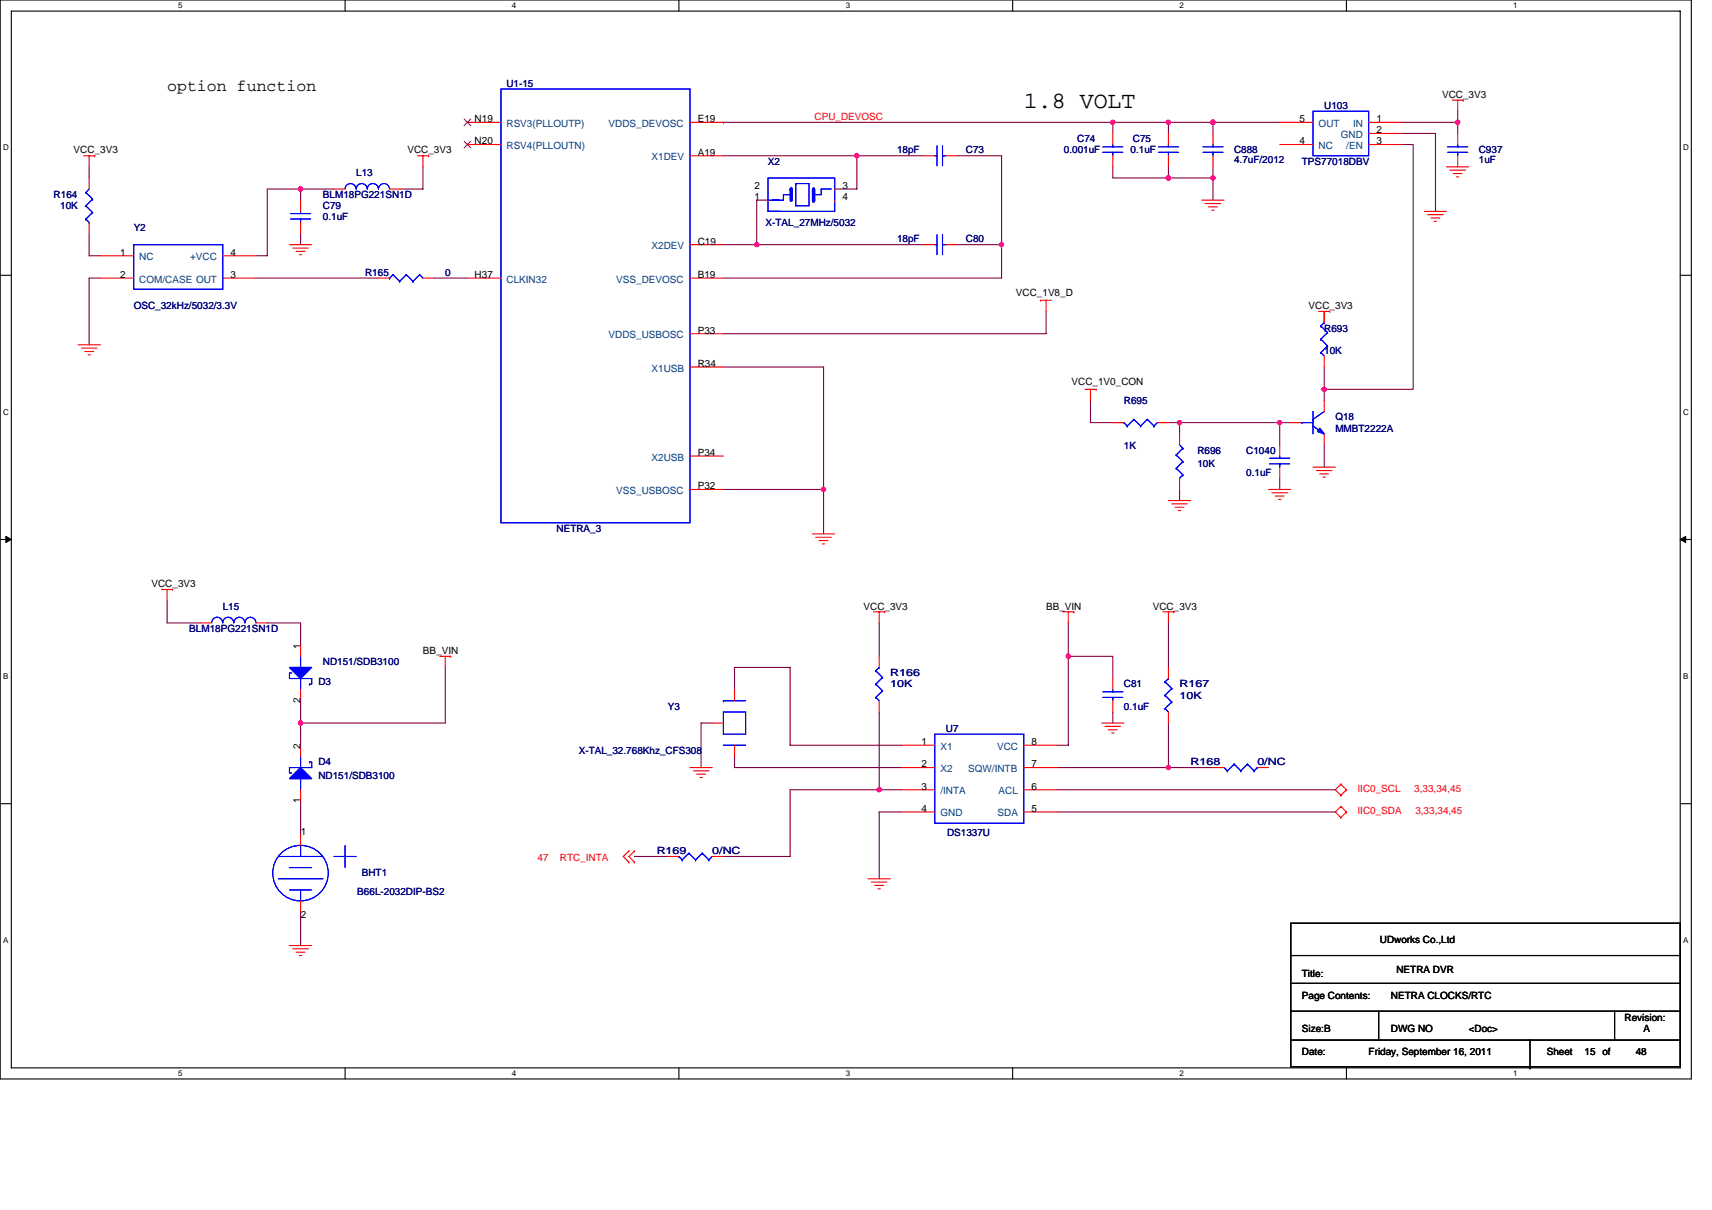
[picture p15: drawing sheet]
<svg xmlns="http://www.w3.org/2000/svg" width="297mm" height="210mm" viewBox="0 0 297 210" stroke-linecap="round" stroke-linejoin="round" font-family="sans-serif">
<defs><g id="words">
<text font-size="4" x="177.6" y="18.7">1.8 VOLT</text>
<text font-size="2.9" x="29" y="15.8">option function</text>
<g font-size="1.7" fill="#000080">
<text x="87.9" y="15">U1-15</text>
<text x="229.8" y="18.9">U103</text>
<text x="133.2" y="28.6">X2</text>
<text x="155.6" y="26.6">18pF</text>
<text x="167.6" y="26.6">C73</text>
<text x="184.6" y="26.6">0.001uF</text>
<text x="186.9" y="24.7">C74</text>
<text x="196.2" y="26.6">0.1uF</text>
<text x="196.6" y="24.7">C75</text>
<text x="214.1" y="26.6">C888</text>
<text x="214.1" y="28.4">4.7uF/2012</text>
<text x="225.9" y="28.6">TPS77018DBV</text>
<text x="256.6" y="26.6">C937</text>
<text x="256.6" y="28.4">1uF</text>
<text x="9.3" y="34.4">R164</text>
<text x="56" y="34.4">BLM18PG221SN1D</text>
<text x="61.8" y="30.5">L13</text>
<text x="10.5" y="36.3">10K</text>
<text x="23.2" y="40.2">Y2</text>
<text x="56" y="36.3">C79</text>
<text x="56" y="38.2">0.1uF</text>
<text x="132.8" y="39.2">X-TAL_27MHz/5032</text>
<text x="63.3" y="47.9">R165</text>
<text x="77.3" y="47.9">0</text>
<text x="155.6" y="42.1">18pF</text>
<text x="167.6" y="42.1">C80</text>
<text x="23.2" y="53.7">OSC_32kHz/5032/3.3V</text>
<text x="229.8" y="57.5">R693</text>
<text x="229.8" y="61.4">10K</text>
<text x="195" y="70.1">R695</text>
<text x="195" y="78">1K</text>
<text x="231.7" y="73">Q18</text>
<text x="231.7" y="74.9">MMBT2222A</text>
<text x="207.7" y="78.8">R696</text>
<text x="207.7" y="81.1">10K</text>
<text x="216.2" y="78.8">C1040</text>
<text x="216.2" y="82.6">0.1uF</text>
<text x="96.6" y="92.3">NETRA_3</text>
<text x="38.6" y="105.8">L15</text>
<text x="32.8" y="109.6">BLM18PG221SN1D</text>
<text x="55.2" y="118.9">D3</text>
<text x="56" y="115.4">ND151/SDB3100</text>
<text x="154.5" y="117.4">R166</text>
<text x="154.5" y="119.3">10K</text>
<text x="195" y="119.3">C81</text>
<text x="204.7" y="119.3">R167</text>
<text x="115.9" y="123.1">Y3</text>
<text x="195" y="123.1">0.1uF</text>
<text x="204.7" y="121.2">10K</text>
<text x="100.4" y="130.9">X-TAL_32.768Khz_CFS308</text>
<text x="164.1" y="127">U7</text>
<text x="55.2" y="132.8">D4</text>
<text x="55.2" y="135.1">ND151/SDB3100</text>
<text x="206.6" y="132.8">R168</text>
<text x="218.2" y="132.8">0/NC</text>
<text x="113.9" y="148.3">R169</text>
<text x="123.6" y="148.3">0/NC</text>
<text x="164.3" y="145.2">DS1337U</text>
<text x="62" y="155.4">B66L-2032DIP-BS2</text>
<text x="62.8" y="152.1">BHT1</text>
</g>
<g font-size="1.7">
<text x="250.2" y="17">VCC_3V3</text>
<text x="82.4" y="21.2">N19</text>
<text x="121.1" y="21.2">E19</text>
<text x="225.5" y="21.2">5</text>
<text x="238.8" y="21.2">1</text>
<text x="238.8" y="23.1">2</text>
<text x="12.8" y="26.6">VCC_3V3</text>
<text x="70.7" y="26.6">VCC_3V3</text>
<text x="82.4" y="25.1">N20</text>
<text x="121.1" y="27">A19</text>
<text x="225.5" y="25.1">4</text>
<text x="238.8" y="25.1">3</text>
<text x="130.9" y="32.8">2</text>
<text x="130.9" y="34.7">1</text>
<text x="146.2" y="32.8">3</text>
<text x="146.2" y="34.7">4</text>
<text x="20.9" y="44.4">1</text>
<text x="40" y="44.4">4</text>
<text x="121.1" y="42.4">C19</text>
<text x="20.9" y="48.2">2</text>
<text x="40" y="48.2">3</text>
<text x="82.4" y="48.2">H37</text>
<text x="121.1" y="48.2">B19</text>
<text x="176.3" y="51.4">VCC_1V8_D</text>
<text x="227.1" y="53.7">VCC_3V3</text>
<text x="121.1" y="57.9">P33</text>
<text x="121.1" y="63.7">R34</text>
<text x="185.9" y="66.8">VCC_1V0_CON</text>
<text x="121.1" y="79.1">P34</text>
<text x="121.1" y="84.9">P32</text>
<text x="26.3" y="101.9">VCC_3V3</text>
<text x="149.8" y="105.8">VCC_3V3</text>
<text x="181.5" y="105.8">BB_VIN</text>
<text x="200" y="105.8">VCC_3V3</text>
<text x="52.1" y="112.5" transform="rotate(-90 52.1 112.5)">1</text>
<text x="73.4" y="113.5">BB_VIN</text>
<text x="52.1" y="122" transform="rotate(-90 52.1 122)">2</text>
<text x="52.1" y="129.9" transform="rotate(-90 52.1 129.9)">2</text>
<text x="159.9" y="129.3">1</text>
<text x="179" y="129.3">8</text>
<text x="159.9" y="133.2">2</text>
<text x="159.9" y="137">3</text>
<text x="179" y="137">6</text>
<text x="179" y="133.2">7</text>
<text x="52.1" y="139.4" transform="rotate(-90 52.1 139.4)">1</text>
<text x="159.9" y="140.9">4</text>
<text x="179" y="140.9">5</text>
<text x="52.2" y="145">1</text>
<text x="52.2" y="159.3">2</text>
<text x="239.4" y="163.7">UDworks Co.,Ltd</text>
<text x="225.9" y="169.5">Title:</text>
<text x="225.9" y="173.4">Page Contents:</text>
<text x="241.3" y="173.4">NETRA CLOCKS/RTC</text>
<text x="242.3" y="168.9">NETRA DVR</text>
<text x="225.9" y="179.1">Size:B</text>
<text x="241.3" y="179.1">DWG NO</text>
<text x="254.8" y="179.1">&lt;Doc&gt;</text>
<text x="281.9" y="177.2">Revision:</text>
<text x="285.2" y="179.1">A</text>
<text x="225.9" y="183">Date:</text>
<text x="237.5" y="183">Friday, September 16, 2011</text>
<text x="268.4" y="183">Sheet</text>
<text x="274.9" y="183">15 of</text>
<text x="283.8" y="183">48</text>
</g>
<g font-size="1.7" fill="#004080">
<text x="87.9" y="22">RSV3(PLLOUTP)</text>
<text x="105.6" y="22">VDDS_DEVOSC</text>
<text x="228.8" y="22">OUT</text>
<text x="232.6" y="23.9">GND</text>
<text x="234.8" y="22">IN</text>
<text x="87.9" y="25.9">RSV4(PLLOUTN)</text>
<text x="113" y="27.8">X1DEV</text>
<text x="228.8" y="25.9">NC</text>
<text x="233.6" y="25.9">/EN</text>
<text x="24.2" y="45.2">NC</text>
<text x="33" y="45.2">+VCC</text>
<text x="113" y="43.2">X2DEV</text>
<text x="24.2" y="49">COM/CASE OUT</text>
<text x="87.9" y="49">CLKIN32</text>
<text x="106.9" y="49">VSS_DEVOSC</text>
<text x="105.6" y="58.7">VDDS_USBOSC</text>
<text x="113" y="64.5">X1USB</text>
<text x="113" y="79.9">X2USB</text>
<text x="106.9" y="85.7">VSS_USBOSC</text>
<text x="163.2" y="130.1">X1</text>
<text x="173" y="130.1">VCC</text>
<text x="163.2" y="134">X2</text>
<text x="163.2" y="137.8">/INTA</text>
<text x="168" y="134">SQW/INTB</text>
<text x="173.3" y="137.8">ACL</text>
<text x="163.2" y="141.7">GND</text>
<text x="173.1" y="141.7">SDA</text>
</g>
<g font-size="1.7" fill="#f00">
<text x="141.3" y="20.8">CPU_DEVOSC</text>
<text x="235.5" y="137.4">IIC0_SCL</text>
<text x="245.4" y="137.4">3,33,34,45</text>
<text x="235.5" y="141.3">IIC0_SDA</text>
<text x="245.6" y="141.3">3,33,34,45</text>
<text x="93.3" y="149.4">47</text>
<text x="97.1" y="149.4">RTC_INTA</text>
</g>
<g font-size="1.4">
<text x="30.9" y="1.5">5</text>
<text x="88.8" y="1.5">4</text>
<text x="146.7" y="1.5">3</text>
<text x="204.7" y="1.5">2</text>
<text x="262.6" y="1.5">1</text>
<text x=".5" y="26.1">D</text>
<text x="292" y="26.1">D</text>
<text x=".5" y="71.9">C</text>
<text x="292" y="71.9">C</text>
<text x=".5" y="117.8">B</text>
<text x="292" y="117.8">B</text>
<text x=".5" y="163.6">A</text>
<text x="292" y="163.6">A</text>
<text x="30.9" y="186.8">5</text>
<text x="88.8" y="186.8">4</text>
<text x="146.7" y="186.8">3</text>
<text x="204.7" y="186.8">2</text>
<text x="262.6" y="186.8">1</text>
</g>
</g></defs>
<path d="M0 0h293.5v187.2h-293.5zM2 1.9h289.5v183.4h-289.5z" fill="none" stroke="#000" stroke-width=".19"/>
<g fill="#fff">
<path d="M30.9 .2h.8v1.6h-.8z"/>
<path d="M30.9 185.5h.8v1.6h-.8z"/>
</g>
<path d="M59.9 0v1.9M59.9 185.3v1.9" fill="none" stroke="#000" stroke-width=".19"/>
<g fill="#fff">
<path d="M88.8 .2h.8v1.6h-.8z"/>
<path d="M88.8 185.5h.8v1.6h-.8z"/>
</g>
<path d="M117.8 0v1.9M117.8 185.3v1.9" fill="none" stroke="#000" stroke-width=".19"/>
<g fill="#fff">
<path d="M146.7 .2h.8v1.6h-.8z"/>
<path d="M146.7 185.5h.8v1.6h-.8z"/>
</g>
<path d="M175.7 0v1.9M175.7 185.3v1.9" fill="none" stroke="#000" stroke-width=".19"/>
<g fill="#fff">
<path d="M204.7 .2h.7v1.6h-.7z"/>
<path d="M204.7 185.5h.7v1.6h-.7z"/>
</g>
<path d="M233.6 0v1.9M233.6 185.3v1.9" fill="none" stroke="#000" stroke-width=".19"/>
<g fill="#fff">
<path d="M262.6 .2h.7v1.6h-.7z"/>
<path d="M262.6 185.5h.7v1.6h-.7z"/>
<path d="M.5 24.8h1v1.6h-1z"/>
<path d="M292 24.8h1v1.6h-1z"/>
<path d="M.5 70.7h1v1.5h-1z"/>
<path d="M292 70.7h1v1.5h-1z"/>
</g>
<path d="M0 47.8h2M291.5 47.8h2" fill="none" stroke="#000" stroke-width=".19"/>
<g fill="#fff">
<path d="M.5 116.5h.9v1.6h-.9z"/>
<path d="M292 116.5h.9v1.6h-.9z"/>
</g>
<path d="M0 93.6h2M291.5 93.6h2" fill="none" stroke="#000" stroke-width=".19"/>
<path d="M1 93.1l1 .5-1 .5zM291.5 93.6l1-.5v1z" fill="#000" stroke="#000" stroke-width=".17"/>
<g fill="#fff">
<path d="M.5 162.4h.9v1.5h-.9z"/>
<path d="M292 162.4h.9v1.5h-.9z"/>
</g>
<path d="M0 139.5h2M291.5 139.5h2M224 160.2h67.5v24.9h-67.5zM224 165.8h67.5M224 175.5h.1M224 175.5h67.5M224.2 170.6h67.3M239.2 175.5v5M280.1 175.5v5M224.2 180.5h67.3M265.5 185.3h.1M265.5 180.5v4.8" fill="none" stroke="#000" stroke-width=".19"/>
<g fill="none" stroke="#800040" stroke-width=".19">
<path d="M252.9 19.3v1.9h-9.6M15.5 29v1.9M52.2 32.8h-5.8v11.6h-2M52.2 32.8h.1M52.2 32.8h5.8M52.2 32.8v1.9M73.4 29v3.8h-3.9M125.5 21.2h.1M125.5 27h23.2M125.5 21.2h85M133.2 34.7h-1.9v7.8M148.7 27h.1"/>
<path d="M148.7 27v5.8h-3.9M148.7 27h11.5M166 27h7.8v15.5M193.1 21.2v2M193.1 29v1.9h9.6M193.1 21.2h.1M202.7 29h.1M202.7 21.2v2M202.7 21.2h.1M202.7 30.9h.1M202.7 29v1.9M202.7 30.9h7.8"/>
<path d="M210.5 30.9h.1M210.5 21.2h11.5M210.5 21.2h.1M210.5 29v1.9M210.5 21.2v2M210.5 30.9v3.8M243.3 23.2h5.8v13.5M243.3 25.1h1.9v42.5h-15.4M252.9 21.2h.1M252.9 21.2v2M15.5 40.5v3.9h1.9M17.4 48.3h-1.9v11.5"/>
<path d="M44.4 48.3h21.3M52.2 40.5v2M75.3 48.3h5.8M125.5 42.5h5.8M131.3 42.5h.1M131.3 42.5h28.9M166 42.5h7.8M173.8 42.5v5.8h-48.3M173.8 42.5h.1M181.5 54v3.9h-56M229.8 54v2M125.5 63.7h17.4v21.2"/>
<path d="M189.2 69.5v3.8h3.9M202.7 73.3h2M204.7 73.3h17.3v3.9M204.7 73.3h.1M204.7 73.3v2M222 73.3h2M229.8 67.6v1.9M229.8 77.2v3.9M229.8 63.7v3.9M229.8 67.6h.1M125.5 84.9h17.4M142.9 84.9h.1"/>
<path d="M142.9 84.9v7.7M204.7 84.9v2M222 83v1.9M29 104.2v3.9h5.8M46.4 108.1h5.8v3.9M77.3 115.8v9.7h-25.1M127.4 119.7v-3.9h9.7v13.5h19.3M152.5 108.1v5.8M185.4 113.9v15.4h-2M185.4 113.9h.1M185.4 108.1v5.8h7.7v3.9M202.7 108.1v7.7"/>
<path d="M52.2 139v5.8M52.2 125.5h.1M52.2 121.6v3.9M52.2 125.5v3.8M123.6 125.5h-2v7.7M127.4 131.3v1.9h29M152.5 137.1h.1M152.5 137.1h-15.4v11.5h-11.6M152.5 123.5v13.6M152.5 137.1h3.9M183.4 137.1h48.3M183.4 133.2h19.3"/>
<path d="M193.1 123.5v2M202.7 133.2h.1M202.7 125.5v7.7M202.7 133.2h7.8M52.2 158.3v5.8M110.1 148.6h5.8M156.4 140.9h-3.9v11.6M183.4 140.9h48.3"/>
</g>
<g fill="#f0f" stroke="#f0f" stroke-width=".19">
<circle cx="52.1" cy="32.8" r=".38"/>
<circle cx="148.7" cy="27" r=".38"/>
<circle cx="131.3" cy="42.4" r=".38"/>
<circle cx="173.8" cy="42.4" r=".38"/>
<circle cx="210.4" cy="30.9" r=".38"/>
<circle cx="202.7" cy="30.9" r=".38"/>
<circle cx="210.4" cy="21.2" r=".38"/>
<circle cx="202.7" cy="21.2" r=".38"/>
<circle cx="142.9" cy="84.9" r=".38"/>
<circle cx="252.9" cy="21.2" r=".38"/>
<circle cx="52.1" cy="125.5" r=".38"/>
<circle cx="152.5" cy="137" r=".38"/>
<circle cx="202.7" cy="133.2" r=".38"/>
<circle cx="185.3" cy="113.9" r=".38"/>
<circle cx="222" cy="73.3" r=".38"/>
<circle cx="204.6" cy="73.3" r=".38"/>
<circle cx="229.7" cy="67.6" r=".38"/>
<circle cx="193.1" cy="21.2" r=".38"/>
</g>
<g fill="none" stroke="#f00" stroke-width=".19">
<path d="M251.9 17.4h2M252.9 17.4v1.9M253.9 17.4h.1M14.5 27h1.9M15.5 27v2M15.5 30.9v1.9M15.5 38.6v1.9M16.4 27h.1M52.2 34.7v2M52.2 38.6v1.9M58 32.8h1.9M67.6 32.8h1.9"/>
<path d="M72.4 27h2M73.4 27v2M74.4 27h.1M81.1 25.1h5.8M81.1 21.2h5.8M119.7 27h5.8M119.7 21.2h5.8M133.2 32.8h.1M133.2 34.7h.1M144.8 32.8h.1M144.8 34.7h.1M160.2 27h2"/>
<path d="M164.1 27h1.9M193.1 23.2v1.9M193.1 27v2M202.7 23.2v1.9M202.7 27v2M208.5 34.7h3.9M209.1 35.3h2.7M209.7 35.9h1.5M210.2 36.5h.4M210.5 23.2v1.9M210.5 27v2M222 25.1h5.8"/>
<path d="M222 21.2h5.8M237.5 25.1h5.8M237.5 21.2h5.8M237.5 23.2h5.8M247.1 36.7h3.9M247.7 37.3h2.7M248.3 37.8h1.5M248.9 38.4h.4M251 29h3.8M251.6 29.5h2.7M252.2 30.1h1.5M252.7 30.7h.4"/>
<path d="M252.9 23.2v1.9M252.9 27v2M13.5 59.8h3.9M17.4 48.3h5.8M17.4 44.4h5.8M38.6 48.3h5.8M38.6 44.4h5.8M50.2 42.5h3.9M50.8 43.1h2.7M51.4 43.6h1.5M52 44.2h.3M65.7 48.3h1.9"/>
<path d="M73.4 48.3h1.9M81.1 48.3h5.8M119.7 42.5h5.8M119.7 57.9h5.8M119.7 48.3h5.8M160.2 42.5h2M164.1 42.5h1.9M180.5 52.1h.1M180.5 52.1h2M181.5 52.1v1.9M228.8 54h1.9M229.8 54v2z"/>
<path d="M230.7 54h.1M14.1 60.4h2.7M14.7 61h1.6M15.3 61.6h.4M119.7 63.7h5.8M119.7 79.1h5.8M188.3 67.6h1.9M189.2 67.6v1.9M190.2 67.6h.1M193.1 73.3h1.9M200.8 73.3h1.9M204.7 75.3v1.9"/>
<path d="M222 77.2v1.9M224 73.3h1.9M229.8 61.8v1.9M229.8 69.5v1.9M229.8 75.3v1.9M119.7 84.9h5.8M140.9 92.6h3.9M141.5 93.2h2.7M142.1 93.8h1.6M142.7 94.4h.4M202.7 86.9h3.9M203.3 87.4h2.7"/>
<path d="M203.9 88h1.5M204.5 88.6h.3M204.7 83v1.9M220.1 84.9h3.9M220.7 85.5h2.7M221.3 86.1h1.5M221.8 86.7h.4M222 81.1v1.9M227.8 81.1h3.9M228.4 81.7h2.7M229 82.2h1.5M229.5 82.8h.5"/>
<path d="M28 102.3h1.9M29 102.3v1.9M29.9 102.3h.1M34.8 108.1h1.9M44.4 108.1h2M52.2 112v1.9M52.2 119.7v1.9M76.3 113.9h1.9M77.3 113.9v1.9M78.2 113.9h.1M127.4 119.7v1.9M151.6 106.2h1.9"/>
<path d="M152.5 106.2v1.9M152.5 113.9v1.9M153.5 106.2h.1M184.4 106.2h1.9M185.4 106.2v1.9M186.3 106.2h.1M193.1 117.8v1.9M201.8 106.2h1.9M202.7 106.2v1.9M202.7 115.8v2M203.7 106.2h.1M52.2 129.3v2"/>
<path d="M52.2 137.1v1.9M119.7 133.2h3.9M120.3 133.8h2.7M120.9 134.3h1.5M121.5 134.9h.4M123.6 125.5h1.9M127.4 129.3v2M152.5 121.6v1.9M156.4 133.2h5.8M156.4 129.3h5.8M156.4 137.1h5.8M177.6 133.2h5.8"/>
<path d="M177.6 129.3h5.8M177.6 137.1h5.8M191.2 125.5h3.8M191.7 126h2.7M192.3 126.6h1.5M192.9 127.2h.4M193.1 121.6v1.9M202.7 123.5v2M210.5 133.2h1.9M218.2 133.2h1.9M232.6 136.1h.1M232.6 138h.1"/>
<path d="M232.6 140h.1M232.6 136.1l-.9 1 .9 .9M232.6 136.1l1 1M232.6 140l-.9 .9 .9 1M232.6 140l1 .9M233.6 137.1h.1M233.6 137.1l-1 .9M52.2 144.8v1.9M52.2 156.4v1.9M109.1 147.7h.1M109.1 149.6h.1M109.1 147.7l-1 .9 1 1"/>
<path d="M110.1 147.7h.1M110.1 149.6h.1M110.1 147.7l-1 .9 1 1M115.9 148.6h1.9M123.6 148.6h1.9M150.6 152.5h3.9M151.2 153.1h2.7M151.8 153.6h1.5M152.3 154.2h.4M156.4 140.9h5.8M177.6 140.9h5.8M232.6 141.9h.1"/>
<path d="M233.6 140.9h.1M233.6 140.9l-1 1M50.2 164.1h3.9M50.8 164.7h2.7M51.4 165.2h1.5M52 165.8h.3"/>
</g>
<g fill="none" stroke="#00f" stroke-width=".19">
<path d="M86.9 15.4h32.8v75.3h-32.8zM227.8 19.3h9.7v7.7h-9.7zM14.9 33.4h.1M14.9 35.7h.1M14.9 38h.1M14.9 33.4l1.2 1.1M14.9 35.7l1.2 1.2M14.9 38l.6 .6M15.5 38.6h.1M15.5 32.8l-.6 .6M16.1 34.5h.1M16.1 36.9h.1"/>
<path d="M16.1 34.5l-1.2 1.2M16.1 36.9l-1.2 1.1M50.4 38h3.5M50.4 37.1h3.5M52.2 36.7v.4M52.2 38h.1M52.2 38v.6M59.9 32.8a.95 .95 0 0 1 .9-.9 .95 .95 0 0 1 1 .9M61.8 32.8a.95 .95 0 0 1 1-.9 .95 .95 0 0 1 .9 .9 .97 .97 0 0 1 1-.9 .97 .97 0 0 1 1 .9 .96 .96 0 0 1 .9-.9 .96 .96 0 0 1 1 .9M133.2 30.9h11.6v5.8h-11.6zM133.2 36.7h2.2M133.2 34.7h.1"/>
<path d="M133.2 34.7h2M137.3 33.8h-1.4v.9h-1.9M138.1 31.9h2.3v3.8h-2.3zM138.1 31.9h.1M142.5 32.8v1h-1.3M142.5 32.8h.1M142.5 32.8h1.7M162.2 27h.4M162.6 25.3v3.5M163.5 25.3v3.5M163.5 27h.1M163.5 27h.6"/>
<path d="M191.3 26.4h3.5M191.3 25.5h3.5M193.1 25.1v.4M193.1 26.4h.1M193.1 26.4v.6M201 26.4h3.5M201 25.5h3.5M202.7 25.1v.4M202.7 26.4h.1M202.7 26.4v.6M208.7 26.4h3.5M208.7 25.5h3.5"/>
<path d="M210.5 25.1v.4M210.5 26.4h.1M210.5 26.4v.6M251.2 26.4h3.5M251.2 25.5h3.5M252.9 25.1v.4M252.9 26.4h.1M252.9 26.4v.6M23.2 42.5h15.4v7.7h-15.4zM67.6 48.3h.1M68.2 47.7h.1M68.2 47.7l1.1 1.1"/>
<path d="M68.2 47.7l-.6 .6M69.3 48.8h.1M70.5 47.7h.1M70.5 47.7l1.1 1.1M70.5 47.7l-1.2 1.1M71.6 48.8h.1M72.8 47.7h.1M72.8 47.7l.6 .6M72.8 47.7l-1.2 1.1M162.2 42.5h.4M162.6 40.7v3.5M163.5 40.7v3.5"/>
<path d="M163.5 42.5h.1M163.5 42.5h.6M229.2 58.9h.1M229.2 56.6h.1M229.2 58.9l1.1 1.1M229.2 56.6l1.1 1.1M229.8 56h.1M229.8 56l-.6 .6M230.3 57.7h.1M230.3 57.7l-1.1 1.2M195 73.3h.1M195 73.3l.6 .6"/>
<path d="M195.6 73.9h.1M196.7 72.8h.1M196.7 72.8l1.2 1.1M196.7 72.8l-1.1 1.1M197.9 73.9h.1M199.1 72.8h.1M199.1 72.8l1.1 1.1M199.1 72.8l-1.2 1.1M200.2 73.9h.1M200.8 73.3l-.6 .6M204.1 79h.1M204.1 79l1.1 1.1"/>
<path d="M204.7 77.2l.5 .6M205.2 77.8h.1M205.2 77.8l-1.1 1.2M220.3 79.5h3.5M222 79.1v.4M225.9 73.3h.1M225.9 73.3h1.9M227.8 72.8h.1M227.8 71.4v3.9M227.8 73.9l2 1.4M229.2 61.2h.1M229.2 61.2l.6 .6"/>
<path d="M229.8 75.3h.1M229.8 71.4l-2 1.4M230.3 60h.1M230.3 60l-1.1 1.2M204.1 81.3h.1M204.1 81.3l1.1 1.1M204.7 83h.1M205.2 80.1h.1M205.2 82.4h.1M205.2 80.1l-1.1 1.2M205.2 82.4l-.5 .6M220.3 80.5h3.5"/>
<path d="M222 80.5h.1M222 80.5v.6M36.7 108.1a.95 .95 0 0 1 1-1 .95 .95 0 0 1 .9 1M38.6 108.1a.95 .95 0 0 1 1-1 .95 .95 0 0 1 1 1 .96 .96 0 0 1 .9-1 .96 .96 0 0 1 1 1M42.5 108.1a.95 .95 0 0 1 1-1 .95 .95 0 0 1 .9 1M50.6 116.8h-.4v1h3.9v.9h-.4M52.2 113.9v1.9M52.2 117.8v1.9M53.7 118.7h.1M152 118.7h.1M152 116.4h.1M152 118.7l1.1 1.2"/>
<path d="M152 116.4l1.1 1.2M152.5 115.8h.1M152.5 115.8l-.5 .6M153.1 119.9h.1M153.1 117.6h.1M153.1 119.9l-1.1 1.1M153.1 117.6l-1.1 1.1M193.1 119.7v.4M202.1 118.3h.1M202.1 118.3l1.2 1.2M202.7 117.8h.1M202.7 117.8l-.6 .5"/>
<path d="M203.3 119.5h.1M203.3 119.5l-1.2 1.1M52.2 135.1v2M52.2 131.3v1.9M53.7 132.2h.4v1h-3.9v1h.4M53.7 132.2h.1M125.5 123.5h3.9v3.9h-3.9zM125.5 129.3h3.9M125.5 121.6h.1M125.5 121.6h3.9M152 121h.1M152 121l.5 .6"/>
<path d="M162.2 127.4h15.4v15.5h-15.4zM191.3 121h3.5M191.3 120.1h3.5M193.1 121h.1M193.1 121v.6M202.1 123h.1M202.1 120.6h.1M202.1 123l.6 .5M202.1 120.6l1.2 1.2M203.3 121.8h.1M203.3 121.8l-1.2 1.2M212.4 133.2l.6 .6"/>
<path d="M213 133.8h.1M214.1 132.6h.1M214.1 132.6l-1.1 1.2M214.1 132.6l1.2 1.2M215.3 133.8h.1M216.4 132.6h.1M216.4 132.6l-1.1 1.2M216.4 132.6l1.2 1.2M217.6 133.8h.1M218.2 133.2h.1M218.2 133.2l-.6 .6M48.3 148.6h7.7"/>
<path d="M48.3 152.5h7.7M50.2 150.6h3.9M50.2 154.4h3.9M52.2 146.7v1.9M52.2 154.4v2M58 148.6h3.8M59.9 146.7v3.9M117.8 148.6h.1M117.8 148.6l.6 .6M118.4 149.2h.1M119.5 148.1h.1M119.5 148.1l1.2 1.1"/>
<path d="M119.5 148.1l-1.1 1.1M120.7 149.2h.1M121.9 148.1h.1M121.9 148.1l1.1 1.1M121.9 148.1l-1.2 1.1M123 149.2h.1M123.6 148.6l-.6 .6"/>
<circle cx="52.1" cy="151.5" r="4.8"/>
</g>
<g fill="#00f" stroke="#00f" stroke-width=".19">
<path d="M52.2 133.2l1.9 1.9h-3.9z" fill-rule="evenodd"/>
<path d="M52.2 133.2l1.9 1.9h-3.9z" fill-rule="evenodd"/>
<path d="M229 74.3l.8 1-1.2-.4z" fill-rule="evenodd"/>
<path d="M229 74.3l.8 1-1.2-.4z" fill-rule="evenodd"/>
<path d="M50.2 115.8h3.9l-1.9 2z" fill-rule="evenodd"/>
<path d="M50.2 115.8h3.9l-1.9 2z" fill-rule="evenodd"/>
</g>
<path d="M80.5 24.5l1.2 1.2M80.5 20.7l1.2 1.1M81.7 24.5l-1.2 1.2M81.7 20.7l-1.2 1.1" fill="none" stroke="#804000" stroke-width=".17"/>
<path d="M137.3 32.8h.1M137.3 32.8v1.9M141.2 34.7h.1M141.2 32.8v1.9" fill="none" stroke="#00f" stroke-width=".57"/>
<use href="#words"/>
</svg>
